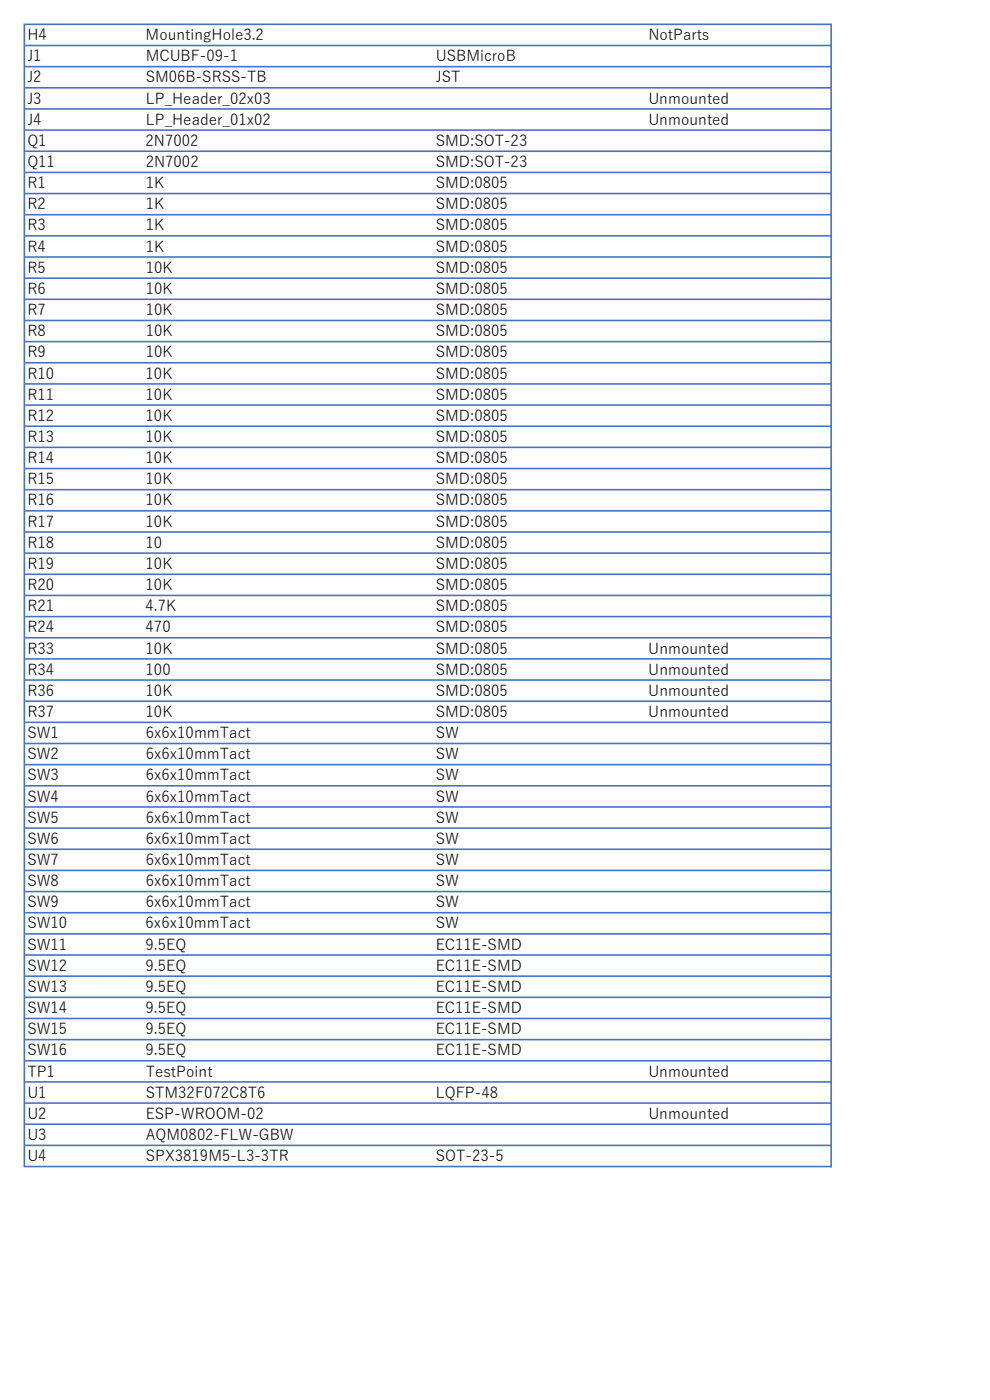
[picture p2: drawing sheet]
<svg xmlns="http://www.w3.org/2000/svg" width="210mm" height="297mm" viewBox="0 0 210 297" stroke-linecap="round" stroke-linejoin="round" font-family="sans-serif">
<defs><g id="words">
<g font-size="3.2">
<text x="5.8" y="8.5">H4</text>
<text x="30.9" y="8.5">MountingHole3.2</text>
<text x="137.5" y="8.5">NotParts</text>
<text x="5.8" y="13">J1</text>
<text x="5.8" y="17.5">J2</text>
<text x="30.9" y="13">MCUBF-09-1</text>
<text x="30.9" y="17.5">SM06B-SRSS-TB</text>
<text x="92.5" y="13">USBMicroB</text>
<text x="92.5" y="17.5">JST</text>
<text x="5.8" y="22">J3</text>
<text x="30.9" y="22">LP_Header_02x03</text>
<text x="137.5" y="22">Unmounted</text>
<text x="5.8" y="26.5">J4</text>
<text x="30.9" y="26.5">LP_Header_01x02</text>
<text x="137.5" y="26.5">Unmounted</text>
<text x="5.8" y="30.9">Q1</text>
<text x="5.8" y="35.4">Q11</text>
<text x="30.9" y="30.9">2N7002</text>
<text x="30.9" y="35.4">2N7002</text>
<text x="92.4" y="30.9">SMD:SOT-23</text>
<text x="92.5" y="35.4">SMD:SOT-23</text>
<text x="5.8" y="39.9">R1</text>
<text x="30.9" y="39.9">1K</text>
<text x="92.5" y="39.9">SMD:0805</text>
<text x="5.8" y="44.4">R2</text>
<text x="30.9" y="44.4">1K</text>
<text x="92.5" y="44.4">SMD:0805</text>
<text x="5.8" y="48.9">R3</text>
<text x="5.8" y="53.4">R4</text>
<text x="30.9" y="48.9">1K</text>
<text x="30.9" y="53.4">1K</text>
<text x="92.5" y="48.9">SMD:0805</text>
<text x="92.5" y="53.4">SMD:0805</text>
<text x="5.8" y="57.9">R5</text>
<text x="30.9" y="57.9">10K</text>
<text x="92.5" y="57.9">SMD:0805</text>
<text x="5.8" y="62.4">R6</text>
<text x="30.9" y="62.4">10K</text>
<text x="92.5" y="62.4">SMD:0805</text>
<text x="5.8" y="66.8">R7</text>
<text x="5.8" y="71.3">R8</text>
<text x="30.9" y="66.8">10K</text>
<text x="30.9" y="71.3">10K</text>
<text x="92.5" y="66.8">SMD:0805</text>
<text x="92.5" y="71.3">SMD:0805</text>
<text x="5.8" y="75.8">R9</text>
<text x="30.9" y="75.8">10K</text>
<text x="92.5" y="75.8">SMD:0805</text>
<text x="5.8" y="80.3">R10</text>
<text x="30.9" y="80.3">10K</text>
<text x="92.5" y="80.3">SMD:0805</text>
<text x="5.8" y="84.8">R11</text>
<text x="5.8" y="89.3">R12</text>
<text x="30.9" y="84.8">10K</text>
<text x="30.9" y="89.3">10K</text>
<text x="92.5" y="84.8">SMD:0805</text>
<text x="92.5" y="89.3">SMD:0805</text>
<text x="5.8" y="93.8">R13</text>
<text x="30.9" y="93.8">10K</text>
<text x="92.5" y="93.8">SMD:0805</text>
<text x="5.8" y="98.3">R14</text>
<text x="30.9" y="98.3">10K</text>
<text x="92.5" y="98.3">SMD:0805</text>
<text x="5.8" y="102.7">R15</text>
<text x="5.8" y="107.2">R16</text>
<text x="30.9" y="102.7">10K</text>
<text x="30.9" y="107.2">10K</text>
<text x="92.5" y="102.7">SMD:0805</text>
<text x="92.5" y="107.2">SMD:0805</text>
<text x="5.8" y="111.7">R17</text>
<text x="30.9" y="111.7">10K</text>
<text x="92.5" y="111.7">SMD:0805</text>
<text x="5.8" y="116.2">R18</text>
<text x="30.9" y="116.2">10</text>
<text x="92.5" y="116.2">SMD:0805</text>
<text x="5.8" y="120.7">R19</text>
<text x="5.8" y="125.2">R20</text>
<text x="30.9" y="120.7">10K</text>
<text x="30.9" y="125.2">10K</text>
<text x="92.5" y="120.7">SMD:0805</text>
<text x="92.5" y="125.2">SMD:0805</text>
<text x="5.8" y="129.7">R21</text>
<text x="30.9" y="129.7">4.7K</text>
<text x="92.5" y="129.7">SMD:0805</text>
<text x="5.8" y="134.2">R24</text>
<text x="30.9" y="134.2">470</text>
<text x="92.5" y="134.2">SMD:0805</text>
<text x="5.8" y="138.6">R33</text>
<text x="5.8" y="143.1">R34</text>
<text x="30.9" y="138.6">10K</text>
<text x="30.9" y="143.1">100</text>
<text x="92.5" y="138.6">SMD:0805</text>
<text x="92.5" y="143.1">SMD:0805</text>
<text x="137.5" y="138.6">Unmounted</text>
<text x="137.5" y="143.1">Unmounted</text>
<text x="5.8" y="147.6">R36</text>
<text x="30.9" y="147.6">10K</text>
<text x="92.5" y="147.6">SMD:0805</text>
<text x="137.5" y="147.6">Unmounted</text>
<text x="5.8" y="152.1">R37</text>
<text x="30.9" y="152.1">10K</text>
<text x="92.5" y="152.1">SMD:0805</text>
<text x="137.5" y="152.1">Unmounted</text>
<text x="5.8" y="156.6">SW1</text>
<text x="5.8" y="161.1">SW2</text>
<text x="30.9" y="156.6">6x6x10mmTact</text>
<text x="30.9" y="161.1">6x6x10mmTact</text>
<text x="92.4" y="156.6">SW</text>
<text x="92.4" y="161.1">SW</text>
<text x="5.8" y="165.6">SW3</text>
<text x="30.9" y="165.6">6x6x10mmTact</text>
<text x="92.4" y="165.6">SW</text>
<text x="5.8" y="170.1">SW4</text>
<text x="30.9" y="170.1">6x6x10mmTact</text>
<text x="92.4" y="170.1">SW</text>
<text x="5.8" y="174.5">SW5</text>
<text x="5.8" y="179">SW6</text>
<text x="30.9" y="174.5">6x6x10mmTact</text>
<text x="30.9" y="179">6x6x10mmTact</text>
<text x="92.4" y="174.5">SW</text>
<text x="92.4" y="179">SW</text>
<text x="5.8" y="183.5">SW7</text>
<text x="30.9" y="183.5">6x6x10mmTact</text>
<text x="92.4" y="183.5">SW</text>
<text x="5.8" y="188">SW8</text>
<text x="30.9" y="188">6x6x10mmTact</text>
<text x="92.4" y="188">SW</text>
<text x="5.8" y="192.5">SW9</text>
<text x="5.8" y="197">SW10</text>
<text x="30.9" y="197">6x6x10mmTact</text>
<text x="30.9" y="192.5">6x6x10mmTact</text>
<text x="92.4" y="192.5">SW</text>
<text x="92.5" y="197">SW</text>
<text x="5.8" y="201.5">SW11</text>
<text x="30.9" y="201.5">9.5EQ</text>
<text x="92.5" y="201.5">EC11E-SMD</text>
<text x="5.8" y="206">SW12</text>
<text x="30.9" y="206">9.5EQ</text>
<text x="92.5" y="206">EC11E-SMD</text>
<text x="5.8" y="210.4">SW13</text>
<text x="5.8" y="214.9">SW14</text>
<text x="30.9" y="210.4">9.5EQ</text>
<text x="30.9" y="214.9">9.5EQ</text>
<text x="92.5" y="210.4">EC11E-SMD</text>
<text x="92.5" y="214.9">EC11E-SMD</text>
<text x="5.8" y="219.4">SW15</text>
<text x="30.9" y="219.4">9.5EQ</text>
<text x="92.5" y="219.4">EC11E-SMD</text>
<text x="5.8" y="223.9">SW16</text>
<text x="30.9" y="223.9">9.5EQ</text>
<text x="92.5" y="223.9">EC11E-SMD</text>
<text x="5.8" y="228.4">TP1</text>
<text x="5.8" y="232.9">U1</text>
<text x="30.9" y="232.9">STM32F072C8T6</text>
<text x="30.9" y="228.4">TestPoint</text>
<text x="92.5" y="232.9">LQFP-48</text>
<text x="137.5" y="228.4">Unmounted</text>
<text x="5.8" y="237.4">U2</text>
<text x="30.9" y="237.4">ESP-WROOM-02</text>
<text x="137.5" y="237.4">Unmounted</text>
<text x="5.8" y="241.9">U3</text>
<text x="30.9" y="241.9">AQM0802-FLW-GBW</text>
<text x="5.8" y="246.3">U4</text>
<text x="30.9" y="246.3">SPX3819M5-L3-3TR</text>
<text x="92.5" y="246.3">SOT-23-5</text>
</g>
</g></defs>
<g fill="#4472c4">
<path d="M5 5h.3v242.6h-.3zM176.1 5.3h.4v242.3h-.4z" fill-rule="evenodd"/>
<path d="M5.3 5h171.2v.3h-171.2zM5.3 9.5h171.2v.3h-171.2zM5.3 14h171.2v.3h-171.2zM5.3 18.5h171.2v.3h-171.2zM5.3 22.9h171.2v.4h-171.2zM5.3 27.4h171.2v.4h-171.2zM5.3 31.9h171.2v.4h-171.2zM5.3 36.4h171.2v.3h-171.2zM5.3 40.9h171.2v.3h-171.2zM5.3 45.4h171.2v.3h-171.2zM5.3 49.9h171.2v.3h-171.2zM5.3 54.4h171.2v.3h-171.2zM5.3 58.8h171.2v.4h-171.2zM5.3 63.3h171.2v.4h-171.2zM5.3 67.8h171.2v.4h-171.2zM5.3 72.3h171.2v.3h-171.2zM5.3 76.8h171.2v.3h-171.2zM5.3 81.3h171.2v.3h-171.2zM5.3 85.8h171.2v.3h-171.2zM5.3 90.3h171.2v.3h-171.2zM5.3 94.7h171.2v.4h-171.2zM5.3 99.2h171.2v.4h-171.2zM5.3 103.7h171.2v.4h-171.2zM5.3 108.2h171.2v.3h-171.2zM5.3 112.7h171.2v.3h-171.2zM5.3 117.2h171.2v.3h-171.2zM5.3 121.7h171.2v.3h-171.2zM5.3 126.2h171.2v.3h-171.2zM5.3 130.6h171.2v.4h-171.2zM5.3 135.1h171.2v.4h-171.2zM5.3 139.6h171.2v.4h-171.2zM5.3 144.1h171.2v.3h-171.2zM5.3 148.6h171.2v.3h-171.2zM5.3 153.1h171.2v.3h-171.2zM5.3 157.6h171.2v.3h-171.2zM5.3 162.1h171.2v.3h-171.2zM5.3 166.5h171.2v.4h-171.2zM5.3 171h171.2v.4h-171.2zM5.3 175.5h171.2v.4h-171.2zM5.3 180h171.2v.3h-171.2zM5.3 184.5h171.2v.3h-171.2zM5.3 189h171.2v.3h-171.2zM5.3 193.5h171.2v.3h-171.2zM5.3 198h171.2v.3h-171.2zM5.3 202.4h171.2v.4h-171.2zM5.3 206.9h171.2v.4h-171.2zM5.3 211.4h171.2v.4h-171.2zM5.3 215.9h171.2v.3h-171.2zM5.3 220.4h171.2v.3h-171.2zM5.3 224.9h171.2v.3h-171.2zM5.3 229.4h171.2v.3h-171.2zM5.3 233.8h171.2v.4h-171.2zM5.3 238.3h171.2v.4h-171.2zM5.3 242.8h171.2v.4h-171.2zM5.3 247.3h171.2v.3h-171.2z" fill-rule="evenodd"/>
</g>
<use href="#words"/>
</svg>
